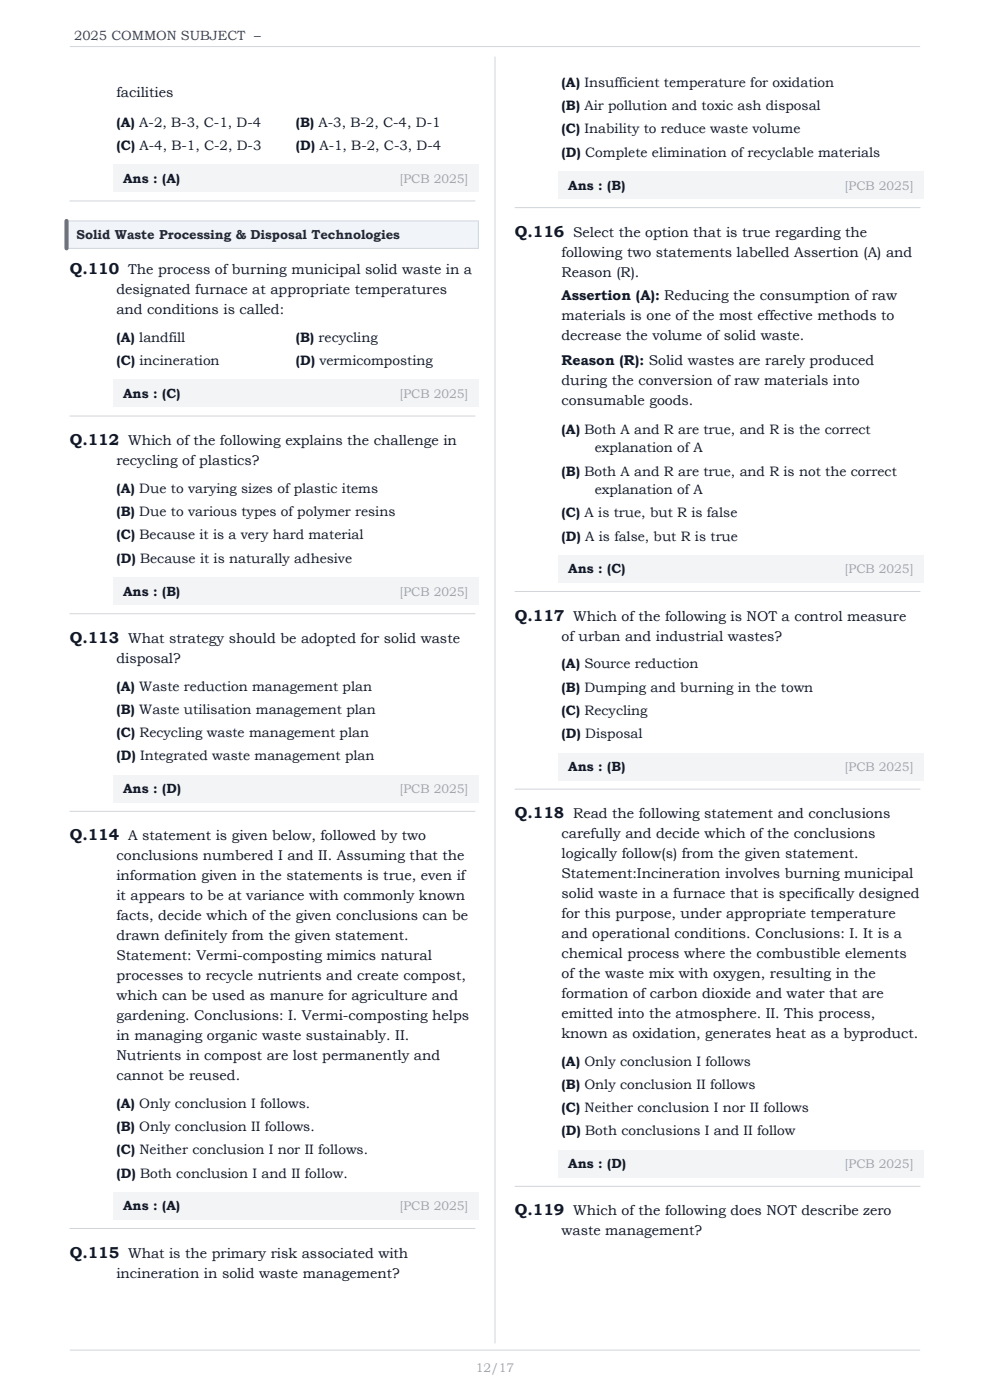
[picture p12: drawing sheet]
<svg xmlns="http://www.w3.org/2000/svg" width="210mm" height="297mm" viewBox="0 0 210 297" stroke-linecap="round" stroke-linejoin="round" font-family="sans-serif">
<defs><g id="words">
<g font-size="3.4" fill="#111827">
<text x="109.2" y="50.2">Q.116 Select the option that is true regarding the</text>
<text x="14.8" y="58.2">Q.110 The process of burning municipal solid waste in a</text>
<text x="14.8" y="94.4">Q.112 Which of the following explains the challenge in</text>
<text x="109.2" y="131.7">Q.117 Which of the following is NOT a control measure</text>
<text x="14.8" y="136.4">Q.113 What strategy should be adopted for solid waste</text>
<text x="109.2" y="173.6">Q.118 Read the following statement and conclusions</text>
<text x="14.8" y="178.3">Q.114 A statement is given below, followed by two</text>
<text x="109.2" y="257.8">Q.119 Which of the following does NOT describe zero</text>
<text x="14.8" y="266.8">Q.115 What is the primary risk associated with</text>
</g>
<g font-size="3" fill="#111827">
<text x="24.7" y="20.6">facilities</text>
<text x="119.1" y="54.5">following two statements labelled Assertion (A) and</text>
<text x="119.1" y="58.7">Reason (R).</text>
<text x="24.7" y="62.4">designated furnace at appropriate temperatures</text>
<text x="119.1" y="63.6">Assertion (A): Reducing the consumption of raw</text>
<text x="24.7" y="66.6">and conditions is called:</text>
<text x="119.1" y="67.9">materials is one of the most effective methods to</text>
<text x="119.1" y="72.1">decrease the volume of solid waste.</text>
<text x="119.1" y="77.4">Reason (R): Solid wastes are rarely produced</text>
<text x="119.1" y="81.6">during the conversion of raw materials into</text>
<text x="119.1" y="85.8">consumable goods.</text>
<text x="24.7" y="98.7">recycling of plastics?</text>
<text x="119.1" y="135.9">of urban and industrial wastes?</text>
<text x="24.7" y="140.6">disposal?</text>
<text x="119.1" y="177.8">carefully and decide which of the conclusions</text>
<text x="24.7" y="182.5">conclusions numbered I and II. Assuming that the</text>
<text x="119.1" y="182.1">logically follow(s) from the given statement.</text>
<text x="24.7" y="186.8">information given in the statements is true, even if</text>
<text x="24.7" y="191">it appears to be at variance with commonly known</text>
<text x="119.1" y="186.3">Statement:Incineration involves burning municipal</text>
<text x="119.1" y="190.5">solid waste in a furnace that is specifically designed</text>
<text x="24.7" y="195.2">facts, decide which of the given conclusions can be</text>
<text x="119.1" y="194.8">for this purpose, under appropriate temperature</text>
<text x="24.7" y="199.5">drawn definitely from the given statement.</text>
<text x="24.7" y="203.7">Statement: Vermi-composting mimics natural</text>
<text x="119.1" y="199">and operational conditions. Conclusions: I. It is a</text>
<text x="119.1" y="203.2">chemical process where the combustible elements</text>
<text x="24.7" y="207.9">processes to recycle nutrients and create compost,</text>
<text x="119.1" y="207.5">of the waste mix with oxygen, resulting in the</text>
<text x="24.7" y="212.2">which can be used as manure for agriculture and</text>
<text x="119.1" y="211.7">formation of carbon dioxide and water that are</text>
<text x="119.1" y="215.9">emitted into the atmosphere. II. This process,</text>
<text x="24.7" y="216.4">gardening. Conclusions: I. Vermi-composting helps</text>
<text x="24.7" y="220.6">in managing organic waste sustainably. II.</text>
<text x="119.1" y="220.2">known as oxidation, generates heat as a byproduct.</text>
<text x="24.7" y="224.9">Nutrients in compost are lost permanently and</text>
<text x="24.7" y="229.1">cannot be reused.</text>
<text x="119.1" y="262.1">waste management?</text>
<text x="24.7" y="271">incineration in solid waste management?</text>
</g>
<g font-size="2.9" fill="#111827">
<text x="119.1" y="18.4">(A) Insufficient temperature for oxidation</text>
<text x="119.1" y="23.4">(B) Air pollution and toxic ash disposal</text>
<text x="24.7" y="26.9">(A) A-2, B-3, C-1, D-4</text>
<text x="62.7" y="26.9">(B) A-3, B-2, C-4, D-1</text>
<text x="119.1" y="28.3">(C) Inability to reduce waste volume</text>
<text x="24.7" y="31.8">(C) A-4, B-1, C-2, D-3</text>
<text x="62.7" y="31.8">(D) A-1, B-2, C-3, D-4</text>
<text x="119.1" y="33.2">(D) Complete elimination of recyclable materials</text>
<text x="24.7" y="72.5">(A) landfill</text>
<text x="24.7" y="77.5">(C) incineration</text>
<text x="62.7" y="72.5">(B) recycling</text>
<text x="62.7" y="77.5">(D) vermicomposting</text>
<text x="119.1" y="92.1">(A) Both A and R are true, and R is the correct</text>
<text x="126.2" y="96">explanation of A</text>
<text x="119.1" y="100.9">(B) Both A and R are true, and R is not the correct</text>
<text x="24.7" y="104.6">(A) Due to varying sizes of plastic items</text>
<text x="126.2" y="104.8">explanation of A</text>
<text x="24.7" y="109.5">(B) Due to various types of polymer resins</text>
<text x="119.1" y="109.7">(C) A is true, but R is false</text>
<text x="24.7" y="114.4">(C) Because it is a very hard material</text>
<text x="24.7" y="119.4">(D) Because it is naturally adhesive</text>
<text x="119.1" y="114.7">(D) A is false, but R is true</text>
<text x="119.1" y="141.8">(A) Source reduction</text>
<text x="24.7" y="146.5">(A) Waste reduction management plan</text>
<text x="119.1" y="146.7">(B) Dumping and burning in the town</text>
<text x="24.7" y="151.4">(B) Waste utilisation management plan</text>
<text x="119.1" y="151.7">(C) Recycling</text>
<text x="24.7" y="156.4">(C) Recycling waste management plan</text>
<text x="24.7" y="161.3">(D) Integrated waste management plan</text>
<text x="119.1" y="156.6">(D) Disposal</text>
<text x="119.1" y="226">(A) Only conclusion I follows</text>
<text x="119.1" y="231">(B) Only conclusion II follows</text>
<text x="24.7" y="235">(A) Only conclusion I follows.</text>
<text x="24.7" y="239.9">(B) Only conclusion II follows.</text>
<text x="119.1" y="235.9">(C) Neither conclusion I nor II follows</text>
<text x="24.7" y="244.9">(C) Neither conclusion I nor II follows.</text>
<text x="119.1" y="240.9">(D) Both conclusions I and II follow</text>
<text x="24.7" y="249.8">(D) Both conclusion I and II follow.</text>
</g>
<text font-size="2.8" fill="#374151" x="15.7" y="8.5">2025 COMMON SUBJECT –</text>
<g font-size="2.8" fill="#111827">
<text x="26.1" y="38.8">Ans : (A)</text>
<text x="120.5" y="40.2">Ans : (B)</text>
<text x="26.1" y="84.4">Ans : (C)</text>
<text x="120.5" y="121.7">Ans : (C)</text>
<text x="26.1" y="126.4">Ans : (B)</text>
<text x="120.5" y="163.6">Ans : (B)</text>
<text x="26.1" y="168.3">Ans : (D)</text>
<text x="120.5" y="247.8">Ans : (D)</text>
<text x="26.1" y="256.8">Ans : (A)</text>
</g>
<text font-size="2.8" fill="#1e293b" x="16.2" y="50.7">Solid Waste Processing &amp; Disposal Technologies</text>
<g font-size="2.6" fill="#9ca3af">
<text x="84.8" y="38.8">[PCB 2025]</text>
<text x="179.2" y="40.2">[PCB 2025]</text>
<text x="84.8" y="84.4">[PCB 2025]</text>
<text x="179.2" y="121.7">[PCB 2025]</text>
<text x="84.8" y="126.4">[PCB 2025]</text>
<text x="179.2" y="163.6">[PCB 2025]</text>
<text x="84.8" y="168.3">[PCB 2025]</text>
<text x="179.2" y="247.8">[PCB 2025]</text>
<text x="84.8" y="256.8">[PCB 2025]</text>
<text x="100.9" y="291">12/17</text>
</g>
</g></defs>
<path d="M24 34.9h77.5v5.8h-77.5z" fill-rule="evenodd" fill="#f3f4f6"/>
<path d="M14.8 42.6h86" fill="none" stroke="#d1d5db" stroke-width=".21"/>
<path d="M14.1 46.9h87.4v5.8h-87.4z" fill-rule="evenodd" fill="#f1f5f9"/>
<path d="M14.1 46.9h87.4v5.8h-87.4z" fill="none" stroke="#cbd5e1" stroke-width=".21"/>
<path d="M14.1 46.9v5.8" fill="none" stroke="#64748b" stroke-width=".88"/>
<path d="M24 80.6h77.5v5.8h-77.5z" fill-rule="evenodd" fill="#f3f4f6"/>
<path d="M14.8 88.3h86" fill="none" stroke="#d1d5db" stroke-width=".21"/>
<path d="M24 122.5h77.5v5.8h-77.5z" fill-rule="evenodd" fill="#f3f4f6"/>
<path d="M14.8 130.2h86" fill="none" stroke="#d1d5db" stroke-width=".21"/>
<path d="M24 164.4h77.5v5.8h-77.5z" fill-rule="evenodd" fill="#f3f4f6"/>
<path d="M14.8 172.1h86" fill="none" stroke="#d1d5db" stroke-width=".21"/>
<path d="M24 252.9h77.5v5.8h-77.5z" fill-rule="evenodd" fill="#f3f4f6"/>
<path d="M14.8 260.6h86" fill="none" stroke="#d1d5db" stroke-width=".21"/>
<path d="M118.4 36.3h77.5v5.9h-77.5z" fill-rule="evenodd" fill="#f3f4f6"/>
<path d="M109.2 44h86" fill="none" stroke="#d1d5db" stroke-width=".21"/>
<path d="M118.4 117.8h77.5v5.8h-77.5z" fill-rule="evenodd" fill="#f3f4f6"/>
<path d="M109.2 125.5h86" fill="none" stroke="#d1d5db" stroke-width=".21"/>
<path d="M118.4 159.7h77.5v5.8h-77.5z" fill-rule="evenodd" fill="#f3f4f6"/>
<path d="M109.2 167.4h86" fill="none" stroke="#d1d5db" stroke-width=".21"/>
<path d="M118.4 244h77.5v5.8h-77.5z" fill-rule="evenodd" fill="#f3f4f6"/>
<path d="M14.8 9.9h180.4M105 12v273M109.2 251.7h86M14.8 286.4h180.4" fill="none" stroke="#d1d5db" stroke-width=".21"/>
<use href="#words"/>
</svg>
